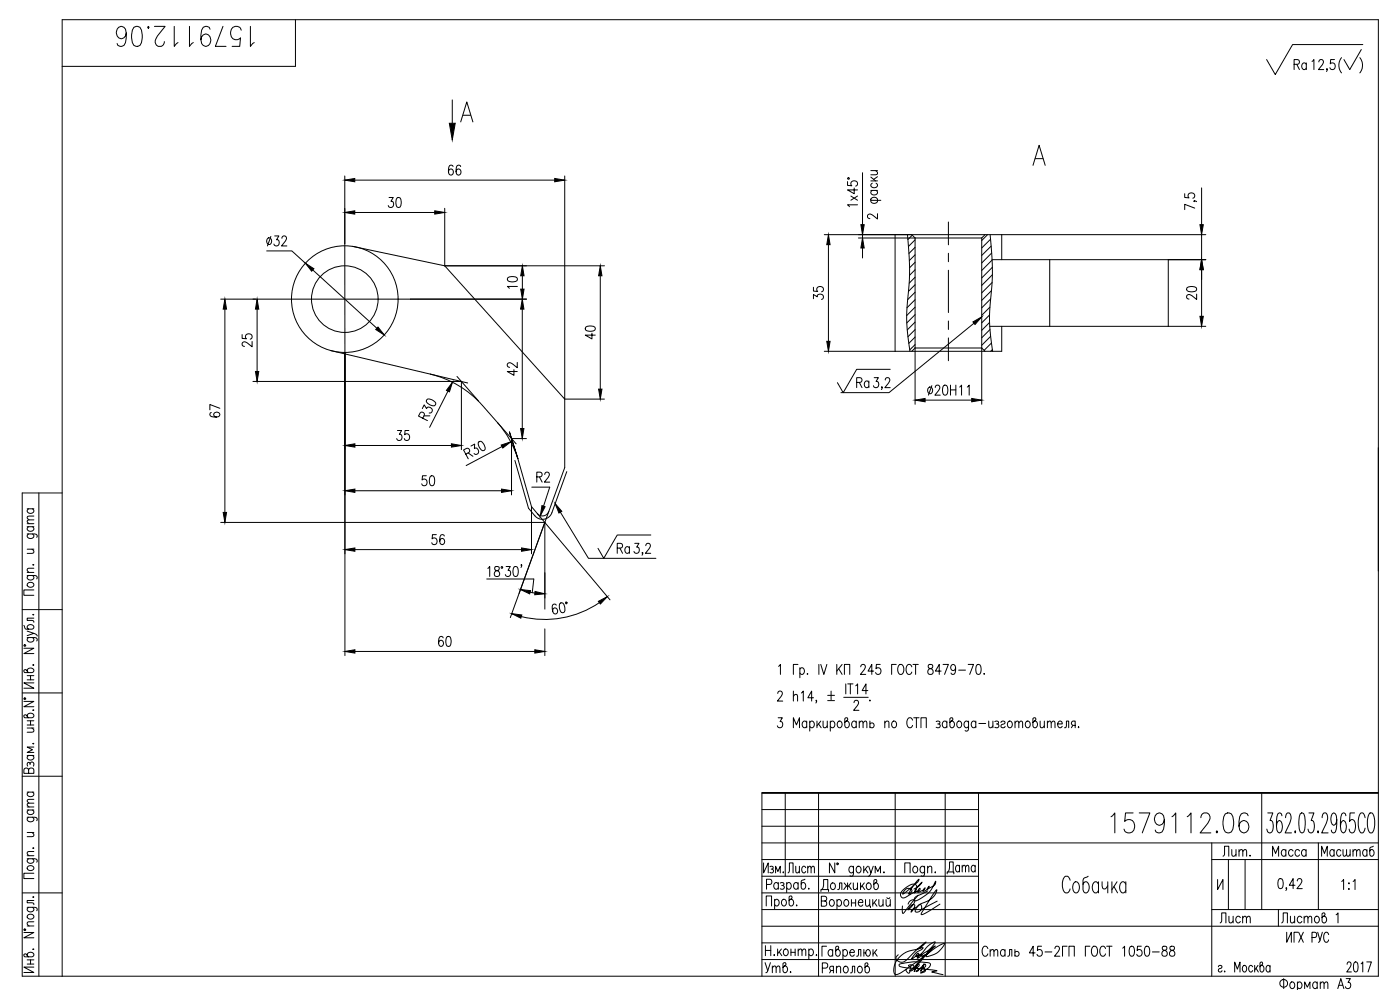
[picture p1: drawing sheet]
<svg xmlns="http://www.w3.org/2000/svg" width="420mm" height="297mm" viewBox="0 0 420 297" stroke-linecap="round" stroke-linejoin="round" font-family="sans-serif">
<defs><g id="words">
<g font-size="10.1">
<text x="33.9" y="15.2">1579112.06</text>
<text x="332.7" y="251.2">1579112.06</text>
</g>
<text font-size="7.9" x="401.1" y="22.9">( )</text>
<text font-size="7.1" x="283.3" y="263.5">Дата</text>
<g font-size="6.6">
<text x="387.3" y="22.2">Ra</text>
<text x="115.7" y="63.5">30</text>
<text x="79" y="75.1">32</text>
<text x="156.6" y="87.8" transform="rotate(-90 156.6 87.8)">10</text>
<text x="76.9" y="105.1" transform="rotate(-90 76.9 105.1)">25</text>
<text x="179.9" y="103" transform="rotate(-90 179.9 103)">40</text>
<text x="156.6" y="113.9" transform="rotate(-90 156.6 113.9)">42</text>
<text x="277.6" y="119.9">20H11</text>
<text x="67.4" y="126.3" transform="rotate(-90 67.4 126.3)">67</text>
<text x="125.6" y="147.1">50</text>
<text x="160.2" y="146">R2</text>
<text x="128.8" y="164.7">56</text>
<text x="235.7" y="263.2">Лист</text>
<text x="366.2" y="258.2">Лит.</text>
<text x="381" y="258.2">Масса</text>
<text x="395.8" y="258.2">Масштаб</text>
<text x="228.6" y="293.2">Утв.</text>
<text x="293.9" y="288.2">Сталь 45-2ГП ГОСТ 1050-88</text>
<text x="383.1" y="298.1">Фоpмат А3</text>
</g>
<g font-size="6.2">
<text x="133.7" y="53.6">66</text>
<text x="248.4" y="91" transform="rotate(-90 248.4 91)">35</text>
<text x="360.2" y="91" transform="rotate(-90 360.2 91)">20</text>
<text x="256.1" y="117.5">Ra</text>
<text x="118.2" y="133.3">35</text>
<text x="184.5" y="167.2">Ra</text>
<text x="130.9" y="195.1">60</text>
<text x="365.5" y="278">Лист</text>
<text x="383.8" y="278">Листов</text>
<text x="403.2" y="292.8">2017</text>
</g>
</g></defs>
<g fill="none" stroke="#000" stroke-width=".3">
<path d="M88.7 5.9v14h-70M395.8 18.6l.5-.7h.4l.5 .5-.4 1-1.1 1.5h1.6M409 13.4h-21.1l-5.2 9-2.6-4.5M135.7 30v7M138.3 36.6l1.8-6 1.8 6M138.9 34.6h2.3M398.3 20.7h-.2h.2l-.2 .7M103.5 52.8v53.4M106.5 54h60M169.5 52.8v66.9l-36-39.9M254.4 54.5v1.1l1.2 .1a.92 .92 0 0 1 .1-1.2 .92 .92 0 0 1 1.3 0 .92 .92 0 0 1 .1 1.2l-.3 .1M254.4 53.4h.4v.3h-.4z"/>
<path d="M255.4 58.8l2 1.3M256.4 56.4v1.7l-2-1.1h3M257.4 58.8l-2 1.3M258.9 51.8v15.6M261.3 57.1h2M261.3 54.3h2M261.3 53.1l1.5 1.2M261.3 51.2h2M261.5 59.5a1.17 1.17 0 0 1 1.8 .3v.6l-.4 .5a1.21 1.21 0 0 1-1.6-.5zM261.8 57.1a.66 .66 0 0 0-.5 .7 .66 .66 0 0 0 .5 .6 .85 .85 0 0 0 1.2 0 .85 .85 0 0 0-.1-1.3M261.8 55a.66 .66 0 0 0-.5 .6 .66 .66 0 0 0 .5 .6l.7 .1a.8 .8 0 0 0 .8-.9l-.4-.4M262.8 51.2l.5 .6-.1 .5-1.9 .1"/>
<path d="M263.3 53l-1.1 .8M310 49.6l1.8-6 1.9 6M310.7 47.6h2.3M355.5 58.1v1.2l1.3 .1a.92 .92 0 0 1 .1-1.3 .92 .92 0 0 1 1.3 0 .92 .92 0 0 1 .1 1.3l-.3 .1M360.6 56.4v11M80 75.3h7.6l4.1 3.7M105.8 73.9l27.7 5.9M106.5 63.8h24M133.5 79.8h47.9M133.5 62.5v17.3M247.4 70.4h114.5M248.6 73.4v29"/>
<path d="M257.4 61.5h-3l.5 .5M257.6 71.4h37M258.9 70.4v1M258.9 74.4v3M261.3 60.1h3.1M263.3 64.1v1.6l-1.4-1.1-1-.4-.4 .2-.1 .7 .7 .5M268.6 70.4v35M272.3 70.4a90.7 90.7 0 0 1-.2 23l.2 5.5 .8 6.5M273.6 70.4l1 1v49.9M273.8 70.6l-1.3 1.3M274.6 72l-2 2M274.6 74.2l-1.8 1.8"/>
<path d="M274.6 76.5l-1.7 1.7M274.6 78.7l-1.6 1.6M284.6 66.6v6.9M284.6 76v2.5M294.6 71.4v49.9M295.6 70.4l-1 1M296.4 70.4l-1.8 1.8M297.1 70.4a88.6 88.6 0 0 1-.1 23.1l.1 5.4 .8 6.5M297.3 71.8l-2.7 2.6M297.5 73.8l-2.9 2.9M297.6 75.9l-3 3M297.7 77.9h64.2"/>
<path d="M297.7 78l-3.1 3.1M300.6 70.4v7.5M315 77.9v20M350.6 77.9v20M358.4 60.3v.2v-.2l.7 .2M358.6 62.4l-3.1-1.1v1.6M360.6 70.4v7.5M66.2 89.8h10.5M67.5 92.7v61.1M75.9 89.8h82.1M77.2 92.7v18.8M93.9 81l19.2 17.5"/>
<path d="M156.7 92.7v35.9M180.1 82.7v34.1M274.6 87.7l-2.2 2.2M274.6 80.9l-1.6 1.7M274.6 83.2l-1.7 1.8M274.6 85.4l-2 2M274.6 89.9l-2.4 2.4M274.6 92.2l-2.5 2.5M274.6 94.4l-2.5 2.5M274.6 96.7l-2.3 2.3M274.6 98.9l-2.1 2.1M284.6 81.1v12.7"/>
<path d="M284.6 96.3v2.6M292.3 97l-25.5 20.8h-14.4M297 94.5l-2.4 2.4M297 96.8l-2.4 2.3M297 97.9h64.9M297.1 92.2l-2.5 2.4M297.1 98.9l-2.5 2.5M297.3 89.7l-2.7 2.7M297.6 87.2l-3 2.9M297.7 84.8l-3.1 3.1M297.8 80.2l-3.2 3.2M297.8 82.4l-3.2 3.2"/>
<path d="M300.6 97.9v7.5h-53.2M360.6 80.9v14M75.9 114.5h62.6v20.4M99.2 105.2l41.2 9.7M103.5 105.7v91M128.1 119.9a1.96 1.96 0 0 1 2.7 1.4l-.1 .2a1.96 1.96 0 0 1-2.7-1.3zM129.2 112.3a30 30 0 0 1 15.6 9.4l10.1 11.5M134.4 117.4l-5.5 10.8M137.1 113l6.5 7.3M181.4 119.7h-11.9v20.6l-4.8 13.2M264.8 116.2h-.3h.3l-.3 .7M265.7 114l.4-.7 .7 .1 .2 .5-.3 1-1.1 1.4h1.6"/>
<path d="M267.2 110.8h-10.1l-4 7-1.8-3M273.6 105.4l1-1h20l1 1M274.6 101.1l-1.9 1.9M274.6 103.4l-1.6 1.6M284.6 101.4v6.8M297.3 100.9l-2.7 2.7M297.6 102.9l-2.3 2.2M297.8 104.9l-.5 .5M106.5 133.7h29M126.7 122.6l.6-1.1 .7 1.1a.89 .89 0 0 1 1.6 0 .89 .89 0 0 1-.8 1.3M126.9 125.5l.4-.9a.73 .73 0 0 0-.3-.9 .73 .73 0 0 0-.9 .2l-.5 .9 2.7 1.4M127.2 124.8h1.8"/>
<path d="M139.8 136.3l.9-.5a.73 .73 0 0 0 .2-.9 .73 .73 0 0 0-.9-.4l-.9 .5 1.4 2.7M140.5 135.9l1.4 1M141.3 133.8l1.2-.6-.1 1.4a.88 .88 0 0 1 1.3 .8 .88 .88 0 0 1-1.4 .7M143.8 132.5l.2-.1a1.78 1.78 0 0 1 1.6 1.9v.5l-.4 .4a1.95 1.95 0 0 1-1.4-2.7zM149.3 126.8a30 30 0 0 1 6.1 10.8M150.7 134l-10.8 5.7M154.5 138.2l4.1 14.3 1.9 2.2a3 3 0 0 0 5.1-.9l4.5-12.3M155.4 137.6l-2.5-8 2.5 8M155.4 137.6l4.1 14.4M158 131.6h-4.5v16.9M277.6 120.1h14M8.2 158h2"/>
<path d="M8.2 157.1h2M8.2 152.7h2M8.6 158l-.3 .3a.95 .95 0 0 0 .5 1.1 .95 .95 0 0 0 1.2-.3 .64 .64 0 0 0-.3-1.1M8.6 152.7l-.3 .2a.95 .95 0 0 0 .5 1.2 .95 .95 0 0 0 1.2-.4 .65 .65 0 0 0-.3-1M10.2 156l-1.9 .1-.1 .5 .5 .5M10.2 154.8l-1.9 .1-.1 .5 .5 .6M11.7 147.9v145M18.7 147.9h-12v145h407v-287h-395v287M66.2 156.7h97.3M106.5 147.2h44M159.5 152v14.2M159.5 152l4 4.7"/>
<path d="M163.5 156.8v26M163.5 156.7l-7.7 21.4M164.7 153.5a1.99 1.99 0 0 1-3.4 .6M164.7 153.5l-1.2 3.2M165 146.2l-1.9 5.7M168.2 153.7l8.4 13.8h20.3M8.2 172.7l2.7 .1 .3 .3-.2 .6M8.2 160.2l2.7 .1 .3 .4-.2 .5M8.2 171.8h2M8.2 164.8h2M8.3 175.1a.95 .95 0 0 1 1.2-.4 .95 .95 0 0 1 .5 1.2 .95 .95 0 0 1-1.2 .3 .95 .95 0 0 1-.5-1.1zM8.6 172.7l-.3 .2a.97 .97 0 0 0 .6 1.2 .97 .97 0 0 0 1.3-.6v-.4l-.5-.4"/>
<path d="M8.6 160.2l-.3 .2a.97 .97 0 0 0 .6 1.3 .97 .97 0 0 0 1.3-.7v-.3l-.5-.5M9.6 164.8l.6 .6-.2 .5-1.8 .1M9.9 169.5h.3zM10.2 177h-3v1.6h3M10.2 170.5l-1.9 .1-.1 .6 .5 .6M106.5 164.9h50M146.1 173.7h14.1l-.5 4.1M146.4 170.5l.6-.5v3M148.6 170.1a.69 .69 0 0 0 .2 1 .94 .94 0 0 1 1.1 .9 .94 .94 0 0 1-1 1 .98 .98 0 0 1-.5-1.2 .98 .98 0 0 1 1.1-.7 .61 .61 0 0 0 .3-.6 .61 .61 0 0 0-.4-.5zM150.5 170.1h.3v.4h-.3zM151.9 170h1.2l-.6 1.1a.88 .88 0 0 1 .7 1.4 .88 .88 0 0 1-1.5-.1M154.3 170.1l.6-.1a1.76 1.76 0 0 1 .5 2.4l-.2 .4-.6 .2a1.76 1.76 0 0 1-.5-2.5z"/>
<path d="M156.6 169.5h-.3h.3l-.3 .8M159.1 177.7l1.4 .2M183.1 180l-19.6-23.2-10.3 28.5M192.9 165.9h-.2h.2l-.2 .7M193.8 163.7l.5-.7 .7 .2 .2 .4-.4 1-1.1 1.4h1.6M195.3 160.5h-10.1l-4 7-1.7-3M6.7 182.9h12M7.2 194.5h3l-3 1.6h3M7.2 187.6l.4 1.1 .3 .1h1.7l.4-.3a.64 .64 0 0 0-.3-1 .85 .85 0 0 0-1.2 .1 .85 .85 0 0 0 .1 1.2M7.2 193.5h.4v.3h-.4zM8.2 191.3l2.7 .1 .3 .3-.2 .6M8.2 189.4l2 .6-2 .7"/>
<path d="M8.6 191.3l-.3 .2a.97 .97 0 0 0 .6 1.2 .97 .97 0 0 0 1.3-.6v-.4l-.5-.4M9.9 199.5h.3zM9.9 184.4h.3zM10.2 190l.5 .3 .5 .5M10.2 185.5h-2v.6l1.8 .2 .2 .4M106.5 195.5h54M163.5 188.7v8M166.9 181.6l-.1-.3h-.6a1.61 1.61 0 0 0-.3 2.1l.2 .5a.68 .68 0 0 0 .7 .3 .68 .68 0 0 0 .5-.5l.1-.5a.89 .89 0 0 0-1-.8l-.3 .2-.2 .8M168 181.1l.6-.2a1.96 1.96 0 0 1 .5 2.9l-.2 .1a1.77 1.77 0 0 1-1-2.3zM169.7 180.7h.4v.4h-.3zM179.9 180.8a29.1 29.1 0 0 1-23.5 4.2M233.6 199.9l.6-.5v2.9"/>
<path d="M239.5 199.4h-1.4v2.9M245.8 199.4v2.9M246.3 199.4l.9 2.9 1-2.9M251.1 199.4v2.9M252.7 199.4l-1.6 2M264.2 199.4h-1.2l-.1 1.2a.92 .92 0 0 1 1.3 .1 .92 .92 0 0 1 0 1.3 .92 .92 0 0 1-1.3 .1l-.1-.3M269 199.4h-1.4v2.9M269.9 199.5l.2-.1a1.43 1.43 0 0 1 1 2.2 .89 .89 0 0 1-1.1 .7 .89 .89 0 0 1-.6-1.1v-.7zM274 199.4h1.6M274.8 199.4v2.9M278.7 199.5a.68 .68 0 0 0 .2 1 .94 .94 0 0 1 1.1 .9 .94 .94 0 0 1-1 .9 .98 .98 0 0 1-.5-1.1 .98 .98 0 0 1 1.1-.7 .61 .61 0 0 0 .3-.6 .61 .61 0 0 0-.4-.5zM283 199.4h1.6l-1.1 2.9"/>
<path d="M290.6 199.4h1.6l-1.2 2.9M293.2 199.5l.6-.1a1.95 1.95 0 0 1 0 2.9h-.3a1.76 1.76 0 0 1-.5-2.4zM6.7 207.9h12M7.2 210.4h3l-3 1.6h3M7.2 209.5h.4v.3h-.4zM8.2 201.4a1 1 0 0 1 1-1 1 1 0 0 1 1 1l-.6 .4h-2.1l-.3-.7 .4-.2 .3 .1 .7 .8M8.2 214.9a1 1 0 0 1 1-.9 1 1 0 0 1 1 .9l-.6 .5h-2.1l-.3-.7 .4-.3 .3 .2 .7 .8M8.2 202.7h2M8.2 204h2M8.2 218.4h2M8.2 216.3h2M8.2 217.5h2"/>
<path d="M9.2 202.7v1.3M9.2 216.3v1.2M9.6 218.4l.6 .6-.2 .6-1.8 .1M9.9 213.1h.3zM10.2 204.9h-3l3 1.6h-3M233.4 208.1l.5-.7 .7 .1 .2 .4-.4 1-1.1 1.5h1.6M233.5 215.4h1.3l-.7 1.1a.89 .89 0 0 1 .7 1.4 .89 .89 0 0 1-1.5-.1M238.1 208.9l.6-.5 .5 .1 .2 1.9M238.1 218.4v-3l.9 2.1 .9-2.1v3M238.1 207.4v3M240.1 200.8a.66 .66 0 0 1 .6-.5 .66 .66 0 0 1 .6 .5l.1 .7a.8 .8 0 0 1-.9 .8l-.4-.4M240.1 200.4v3"/>
<path d="M240.5 207.9l.6-.5v3M242.1 216.8l-.2-.3a.95 .95 0 0 0-1.2 .5 .95 .95 0 0 0 .4 1.2 .64 .64 0 0 0 1-.3M242.1 216.4v2M242.3 202.1v.2zM243 216.8l.2-.3a.97 .97 0 0 1 1.3 .6 .97 .97 0 0 1-.7 1.3h-.3l-.5-.5M243 216.4v3M244.2 209.4h-1.8l1.2-2v3M245.1 210.2h-.3h.3l-.3 .7M245.2 216.4v2M245.6 217.2l.8 1.2M246.3 216.4l-1.1 1.4M247 216.4l.1 1.8 .6 .2 .6-.6"/>
<path d="M248.3 216.4v2M248.4 208.6h2M248.4 210.2h2M249.2 216.8l.2-.3a.97 .97 0 0 1 1.2 .6 .97 .97 0 0 1-.6 1.3h-.3l-.5-.5M249.2 216.4v3M249.4 207.4v2.5M251.6 216.5a.97 .97 0 0 1 1.2 .6 .97 .97 0 0 1-.6 1.3 1.03 1.03 0 0 1-1-.8 1.03 1.03 0 0 1 .4-1.1zM251.7 200.6l1 1.7M253.2 209.2h7.4M253.4 202.3v-2.9h1.6v2.9M253.8 205.2v3M254 216.4a1 1 0 0 1 .9 1 1 1 0 0 1-.9 1l-.5-.6v-2.2l.7-.2 .2 .4-.1 .3-.8 .7"/>
<path d="M254.4 205.2h1.6M255.2 205.2v3M256.3 210.8l.5-.7 .6 .2 .3 .4-.4 1-1.1 1.4h1.6M256.8 205.8l.6-.6v3M257 216.8l-.3-.3a.95 .95 0 0 0-1.1 .5 .95 .95 0 0 0 .3 1.2 .64 .64 0 0 0 1.1-.3M257 216.4v2M257.9 216.9l.5-.5 .5 .1 .1 1.9M257.9 216.4v2M258.3 200.1l.5-.7h.4l.5 .5-.3 1-1.2 1.4h1.6M259 216.9l.6-.5 .4 .1 .2 1.9M260.5 207.2h-1.8l1.2-2v3M261.1 210.1v.3z"/>
<path d="M261.1 217.2a.73 .73 0 0 1 1.2 0 .73 .73 0 0 1-.4 1.2h-.5l-.3-.3M261.1 216.4v2M262.2 201.4h-1.7l1.1-2v2.9M265.5 216.9l.6-.5 .6 .1 .1 1.9M265.5 216.4v2M267.9 216.5a.97 .97 0 0 1 1.3 .6 .97 .97 0 0 1-.7 1.3 1.03 1.03 0 0 1-.9-.8 1.03 1.03 0 0 1 .3-1.1zM273.6 200.1a.89 .89 0 0 0-1-.7 .89 .89 0 0 0-.7 1.1v.7a.89 .89 0 0 0 .7 1.1 .89 .89 0 0 0 1-.7M273.9 216.1a.89 .89 0 0 0-1.1-.7 .89 .89 0 0 0-.6 1.1v.7a.89 .89 0 0 0 .6 1.1 .89 .89 0 0 0 1.1-.7M274.2 215.4h1.6M275 215.4v3M276.4 218.4v-3h1.6v3M281 216.5a.71 .71 0 0 1 1.1 .3l-.1 .3-.6 .1"/>
<path d="M281.8 217.2l.4 .6-.2 .4h-1M282.4 201.4h-1.7l1.2-2v2.9M284.2 216.8l-.3-.3a.95 .95 0 0 0-1.1 .5 .95 .95 0 0 0 .3 1.2 .64 .64 0 0 0 1.1-.3M284.2 216.4v2M285.5 216.4a1 1 0 0 1 1 1 1 1 0 0 1-1 1l-.4-.6v-2.2l.7-.2 .2 .4-.1 .3-.8 .7M286.8 200.4a.79 .79 0 0 1-.8 .8 .88 .88 0 0 1-.7-1.1 .88 .88 0 0 1 1.1-.6 2.56 2.56 0 0 1 0 2.7l-.5 .1-.5-.4M287.5 216.5a.97 .97 0 0 1 1.2 .6 .97 .97 0 0 1-.7 1.3 1.02 1.02 0 0 1-.9-.8 1.02 1.02 0 0 1 .4-1.1zM287.7 201.1h2.1M290.7 216.8l-.1-.2a.58 .58 0 0 0-1-.1 .95 .95 0 0 0-.3 1.2 .95 .95 0 0 0 1.1 .5l.3-.3M290.7 216.4l-.1 2.7a.58 .58 0 0 1-1 .1M292.9 216.8l-.3-.3a.95 .95 0 0 0-1.1 .5 .95 .95 0 0 0 .3 1.2 .65 .65 0 0 0 1.1-.3M292.9 216.4v2"/>
<path d="M293.8 217.1h2M295.4 202.1v.2zM296.7 216.4l.1 1.8 .6 .2 .6-.6M298 216.4v2M298.6 216.5a.71 .71 0 0 1 1.1 .3l-.1 .3-.6 .1M299.4 217.2l.4 .6-.2 .4h-1M300.4 216.8a.66 .66 0 0 1 .6-.5 .66 .66 0 0 1 .6 .5l-.1 .3-.8 .3a.55 .55 0 0 0-.2 .8 .73 .73 0 0 0 1.1-.3M302.7 216.5a.97 .97 0 0 1 1.2 .6 .97 .97 0 0 1-.7 1.3 1.03 1.03 0 0 1-.9-.8 1.03 1.03 0 0 1 .4-1.1zM304.6 216.9l.6-.5 .4 .1 .2 1.9M304.6 216.4v2M305.8 216.9l.5-.5 .5 .1 .1 1.9M308 216.5a.97 .97 0 0 1 1.3 .6 .97 .97 0 0 1-.7 1.3 1.02 1.02 0 0 1-.9-.8 1.02 1.02 0 0 1 .3-1.1z"/>
<path d="M310.5 216.4a1 1 0 0 1 .9 1 1 1 0 0 1-.9 1l-.5-.6v-2.2l.7-.2 .2 .4-.1 .3-.8 .7M312.2 216.4l.1 1.8 .5 .2 .6-.6M313.4 216.4v2M314.3 216.9l.6-.5 .5 .1 .1 1.9M314.3 216.4v2M315.5 216.9l.6-.5 .4 .1 .1 1.9M317.4 217.2h1.4l-.2-.7a.97 .97 0 0 0-1.3 .6 .97 .97 0 0 0 .7 1.3h.3l.5-.5M319.5 218.4l.4-.2 .2-1.8h.6v2M322 217.6l-.5 .8M322.7 217.6h-.7l-.4-.2-.1-.5 .5-.5h.7v2M323.7 218.1v.3zM6.7 232.9h12"/>
<path d="M8.2 237.7h2M8.2 226.7h2M8.6 237.7a.66 .66 0 0 0-.5 .6 .66 .66 0 0 0 .5 .6 .85 .85 0 0 0 1.2 0 .85 .85 0 0 0-.1-1.2M8.6 231l-.6-.6-.5 .2-.3 .4v1h3v-1a.81 .81 0 0 0-.8-.6 .81 .81 0 0 0-.8 .6v1M8.6 226.7l-.3 .2a.95 .95 0 0 0 .5 1.2 .95 .95 0 0 0 1.2-.4 .64 .64 0 0 0-.3-1M9 229.1l.6-.5 .4 .2v1.1M9 229.4l-.1-.6-.3-.1a.71 .71 0 0 0-.3 1.2M9.9 223.1h.3zM10.2 239.8l-1.9 .2-.1 .4 .5 .6M10.2 224.2h-2l1.5 .8-1.5 .8h2M228.7 237.9h185h-185M228.7 237.9v55"/>
<path d="M235.7 237.9v25M245.7 237.9v55M268.7 237.9v55M283.7 237.9v55M293.7 237.9v55M378.7 237.9v35M8.2 257.7l2.7 .1a.58 .58 0 0 1 .1 .9M8.2 245.2l2.7 .1a.58 .58 0 0 1 .1 .9M8.2 256.7h2M8.2 249.8h2M8.2 243h2M8.2 242.1h2"/>
<path d="M8.6 257.7l-.2 .1a.58 .58 0 0 0-.1 .9 .95 .95 0 0 0 1.2 .4 .95 .95 0 0 0 .5-1.2l-.3-.2M8.6 245.2l-.2 .1a.58 .58 0 0 0-.1 .9 .95 .95 0 0 0 1.2 .4 .95 .95 0 0 0 .5-1.2l-.3-.2M8.6 243l-.3 .3a.95 .95 0 0 0 .5 1.1 .95 .95 0 0 0 1.2-.3 .64 .64 0 0 0-.3-1.1M9.6 249.8l.6 .5-.2 .6-1.8 .1M9.9 254.5h.3zM10.2 255.5l-1.9 .1-.1 .6 .5 .5M10.2 241l-1.9 .1-.1 .5 .5 .5M228.7 252.9h185M228.7 247.9h65M228.7 257.9h65M228.7 242.9h65M229.2 258.9v3l1.4-3v3"/>
<path d="M250.5 258.9v3l-1.6-3v3M251.2 259h.3v.4h-.3zM256.1 259.9l-.1 2.7a.58 .58 0 0 1-.9 .2M259.2 259.9v2M260.4 259.9l-1.2 1.4M260.7 259.9l.7 2 .7-2M277.5 259.9l-.1 2.7-.4 .3-.6-.1M278.4 259.9v2M363.7 257.9h50M363.7 252.9v40M368.7 257.9v15M373.7 257.9v15"/>
<path d="M380.5 243.9h1.5l-.8 2.3h.4a2.84 2.84 0 0 1-.3 3.7l-.8-.3-.3-.8M384.7 244.8l-.1-.6-.4-.3-.7 .3a9.1 9.1 0 0 0 0 5.4l.5 .3a2.49 2.49 0 0 0 0-3.7l-.5 .3-.4 1.4M385.8 245.3l.3-1.1 .3-.3h.5a2.58 2.58 0 0 1 .2 3.1l-1.4 2.9h1.9M388.7 249.3v.6zM390.2 244.2l.4-.3 .7 .3a8.9 8.9 0 0 1 0 5.4l-.4 .3-.7-.3a8.9 8.9 0 0 1 0-5.4zM392.8 243.9h1.5l-.8 2.3h.4a2.84 2.84 0 0 1-.3 3.7l-.8-.3-.3-.8M395.6 249.3v.6zM395.7 252.9v20M396.8 245.3l.3-1.1 .2-.3h.6a2.58 2.58 0 0 1 .1 3.1l-1.3 2.9h1.9M401.2 245.9l-.4 1.4-.6 .3a2.5 2.5 0 0 1 0-3.7l.6 .3a8 8 0 0 1 0 5.4l-.7 .3-.4-.3-.2-.6M403.9 244.8l-.1-.6-.4-.3-.7 .3a8.9 8.9 0 0 0 0 5.4l.5 .3a2.49 2.49 0 0 0 0-3.7l-.5 .3-.4 1.4M406.5 243.9h-1.3l-.2 2.6 .6-.6h.4a2.81 2.81 0 0 1 0 4l-.8-.3-.3-.8"/>
<path d="M409.7 245.3l-.2-.5a.96 .96 0 0 0-1-.9 5.6 5.6 0 0 0 0 6 1.2 1.2 0 0 0 1.2-1.4M411.2 243.9a1.22 1.22 0 0 1 1.2 1.4 5.3 5.3 0 0 1-.7 4.6 1.22 1.22 0 0 1-1.2-1.4 5.3 5.3 0 0 1 .7-4.6zM6.7 267.9h12M7.2 279.8h3l-3 1.6h3M7.2 278.8h.4v.3h-.4zM8.2 272.2l2.7 .1 .3 .4-.2 .6M8.2 277.8h2M8.3 260.1a.95 .95 0 0 1 1.2-.4 .95 .95 0 0 1 .5 1.2 .95 .95 0 0 1-1.2 .3 .95 .95 0 0 1-.5-1.1zM8.3 274.6a.95 .95 0 0 1 1.2-.3 .95 .95 0 0 1 .5 1.1 .95 .95 0 0 1-1.2 .4 .95 .95 0 0 1-.5-1.2zM8.6 272.2l-.3 .3a.97 .97 0 0 0 .6 1.2 .97 .97 0 0 0 1.3-.7v-.3l-.5-.5M9.9 269.2h.3zM10.2 262h-3v1.6h3"/>
<path d="M10.2 276.6l-1.9 .1-.1 .6 .5 .5M10.2 270.2h-2v.7l1.8 .1 .2 .4M228.7 267.9h65M228.7 277.9h185M228.7 272.9h65M228.7 262.9h65M230 271.8v-3h1.6v3M230 265.4h1.1a.81 .81 0 0 0 .6-.8 .81 .81 0 0 0-.6-.8h-1.1v3M231.1 260.1a.59 .59 0 0 1 1 .2l-.1 .3-.5 .2M231.8 260.8l.4 .5-.2 .5h-.9M232.5 270.3a.66 .66 0 0 1 .6-.5 .66 .66 0 0 1 .6 .5 .91 .91 0 0 1 .1 1.1 .91 .91 0 0 1-1.1 .3l-.2-.3M232.5 269.8v3"/>
<path d="M232.8 261.9v-2l.7 1.6 .7-1.6v2M233.6 265.2l-.2-.2a.95 .95 0 0 0-1.2 .5 .95 .95 0 0 0 .4 1.2 .64 .64 0 0 0 1-.3M233.6 264.8v2M234.2 265a.71 .71 0 0 1 1.1 .2l-.1 .3-.6 .2M234.9 270a.65 .65 0 0 1 1 .3l.1 .7a.82 .82 0 0 1-.9 .8l-.2-.1a1.23 1.23 0 0 1 0-1.7zM235 265.7l.4 .5-.2 .5h-1M236.1 265.2l.2-.2a.97 .97 0 0 1 1.2 .6 .97 .97 0 0 1-.6 1.2h-.3l-.5-.4M236.1 264.8v3M237.3 269.8a1 1 0 0 1 .9 1 1 1 0 0 1-.9 1l-.5-.5v-2.2l.7-.3 .2 .5-.1 .2-.8 .8M239.1 271.5v.3zM239.5 265.2a.66 .66 0 0 0-.6-.4 .66 .66 0 0 0-.6 .4 .85 .85 0 0 0 0 1.3 .85 .85 0 0 0 1.2-.1M239.5 264.8v2"/>
<path d="M241.6 263.8l-1.1 .4v2.3a.59 .59 0 0 0 1 .2 .95 .95 0 0 0 .3-1.3 .95 .95 0 0 0-1.1-.4l-.3 .2M242.7 266.5v.3zM246.4 267.5v-.6h2.3v.6M246.5 270.3h1a.81 .81 0 0 1 .6 .8 .81 .81 0 0 1-.6 .8h-1v-3h1l.5 .3 .1 .6-.6 .5M246.6 266.9a3.1 3.1 0 0 0 .6-3h1.2v3M249.2 270.1a.97 .97 0 0 1 1.3 .6 .97 .97 0 0 1-.7 1.2 1.02 1.02 0 0 1-.9-.7 1.02 1.02 0 0 1 .3-1.1zM249.6 265a.65 .65 0 0 1 1 .3l.1 .8a.82 .82 0 0 1-.9 .8l-.2-.1a1.23 1.23 0 0 1 0-1.8zM251.2 270.3l.2-.2a.97 .97 0 0 1 1.2 .6 .97 .97 0 0 1-.6 1.2h-.4l-.4-.4M251.2 269.9v3M251.4 266.9l.5-.1 .1-1.9h.7v2M253.3 264.9l1.1 1.3 1-1.3M253.6 270.1a.97 .97 0 0 1 1.2 .6 .97 .97 0 0 1-.6 1.2 1.02 1.02 0 0 1-1-.7 1.02 1.02 0 0 1 .4-1.1z"/>
<path d="M254 265.8l-.8 1.1M254.4 264.9v2M254.7 265.8l.8 1.1M255.5 270.9h1.3M255.5 269.9v2M256.1 264.9l.1 1.9 .6 .1 .5-.6M256.1 260.3l-.1-.1a.58 .58 0 0 0-.9-.1 .95 .95 0 0 0-.4 1.2 .95 .95 0 0 0 1.2 .5l.2-.3M256.8 269.9v2M257.3 260.1a.97 .97 0 0 1 1.2 .6 .97 .97 0 0 1-.6 1.2 1.02 1.02 0 0 1-1-.7 1.02 1.02 0 0 1 .4-1.1zM257.3 264.9v2M257.6 270.8h1.4l-.2-.6a.58 .58 0 0 0-.9-.1 .95 .95 0 0 0-.3 1.2 .95 .95 0 0 0 1.1 .5l.3-.3M258.3 264.9v2"/>
<path d="M258.7 265.8l.8 1.1M259.4 264.9l-1.1 1.4M259.7 260.8l.8 1.1M259.8 269.9l.1 1.9 .5 .1 .6-.6M260.3 265a.64 .64 0 0 1 1 .3 .91 .91 0 0 1 .1 1.1 .91 .91 0 0 1-1.1 .4 1.2 1.2 0 0 1 0-1.8zM261 269.9v2h.2v.4M261.4 261.9l-.2 .6-.6 .4M261.9 269.9v2M262.4 270.8l.8 1.1M262.6 261.9v-2l.9 1.6 .7-1.6v2M262.7 264.9a1 1 0 0 1 .9 1 1 1 0 0 1-.9 1l-.4-.6v-2.1l.6-.3 .3 .4-.1 .3-.8 .7M263.1 269.9l-1.2 1.4"/>
<path d="M263.8 269.9l.1 1.9 .5 .1 .6-.6M265 269.9v2M265.3 261.6v.3zM265.9 269.9l.1 1.9 .6 .1 .6-.6M266.2 269.3l.3 .3 .6-.3M267.2 269.9v2M271.5 261.9v-3h1.6v3M271.7 266.9a1.15 1.15 0 0 1 2 .5l-.8 1a8.7 8.7 0 0 1 2.4-4.2l.5-.4-.4 .9-4.5 3.6zM272.5 271.3a1.38 1.38 0 0 1 2.1-1.1 5.2 5.2 0 0 1-2 2.8 1.56 1.56 0 0 1 1.9-1.4l-.2 .9-.9 1.2 .6-1 2-1.3a1.28 1.28 0 0 1 .5 1.6 1.28 1.28 0 0 1-1.5 .7l-.2-.1a2.65 2.65 0 0 1 2-2.6 5.2 5.2 0 0 0 4.3-4l-1 1.2-3.4 5.5a.4 .4 0 0 0-.3 .6 .4 .4 0 0 0 .7 0l5-3M274.3 260.1a.97 .97 0 0 1 1.2 .6 .97 .97 0 0 1-.7 1.2 1.02 1.02 0 0 1-.9-.7 1.02 1.02 0 0 1 .4-1.1zM274.3 266.7a4.5 4.5 0 0 0 2.4-2l-.3 .3a4.6 4.6 0 0 0-2 2.9h.1a1.71 1.71 0 0 0 .2-2.5 4.7 4.7 0 0 0-4.2 2.2 1.09 1.09 0 0 0 .1 1.6 1.09 1.09 0 0 0 1.6-.2l1.7-1 2-.8 .2-.4v-.3l-.6 .7-.1 .4 .2 .1a2.67 2.67 0 0 0 2.1-1.3l-.8 .9a1.78 1.78 0 0 0 2-1.4l-.5 .9a4.8 4.8 0 0 0 2.4-1.8v-.6l-.1 .2a9 9 0 0 1-6.2 5.7l-.1-.5a2.44 2.44 0 0 1 2-1.5l2-1M275.5 268.6l-4.5 5.5-.2-.5v-1.8"/>
<path d="M277.5 260.3l-.2-.2a.97 .97 0 0 0-1.3 .6 .97 .97 0 0 0 .7 1.2h.3l.5-.4M278.4 260.5l.6-.6 .5 .2 .1 1.8M280.7 261.6v.3zM281.3 270.4l-5.1 2.7M321.2 264.1a1.09 1.09 0 0 0-1.1-1.2 1.09 1.09 0 0 0-1.1 1.2 3.6 3.6 0 0 0 .8 3.8 1.18 1.18 0 0 0 1.4-1.2M322.4 264.8l.8-.2a2.16 2.16 0 0 1 0 3.3h-.5a2.25 2.25 0 0 1-.3-3.1zM326.6 262.9l-1.4 .7-.2 3.4a.94 .94 0 0 0 1.1 .9 2.14 2.14 0 0 0 0-3.3h-.5l-.6 .7M329.7 265.3l-.7-.7h-.4a2.16 2.16 0 0 0 0 3.3h.4l.7-.7M329.7 264.6v3.3M330.8 264.6v1.2l.1 .7 .3 .2h.5l.8-.9M332.5 264.6v3.3M333.7 264.6v3.3"/>
<path d="M334.3 266l1.1 1.9M335.2 264.6l-1.5 2.4M337.9 265.3l-.7-.7h-.4a2.16 2.16 0 0 0 0 3.3h.4l.7-.7M337.9 264.6v3.3M363.7 272.9h50M365.4 263.9v3l1.6-3v3M383.8 263.8l.6-.2a1.96 1.96 0 0 1 0 3h-.2a1.77 1.77 0 0 1-.6-2.4zM386.1 266.5h-.2h.2l-.2 .7M386.2 279.7v3l1.4-3v3M388.7 265.6h-1.8l1.2-2v3M389.3 264.3l.5-.7h.4l.5 .6-.3 1-1.2 1.4h1.6M389.6 279.7h-1.2v3"/>
<path d="M389.8 279.7l1.3 3M391.1 279.7l-1.3 3M395.5 279.7l.7 2.4M396.9 279.7l-.9 2.7-.3 .3M401 274.5l.6-.6v3M402.7 264.5l.5-.6v3M404.8 264.9v.3zM404.8 266.6v.3zM406.1 264.5l.6-.6v3M8.2 286.6a1 1 0 0 1 1-.9 1 1 0 0 1 1 .9l-.6 .5h-2.1l-.3-.7 .4-.2 .3 .1 .7 .8M8.2 288h2M8.2 289.3h2"/>
<path d="M9.2 288v1.3M9.9 284.8h.3zM10.2 290.2h-3l3 1.6h-3M228.7 287.9h65M228.7 282.9h65M229.7 283.7v3M229.7 285.2h1.6M231.3 283.7v3M233.4 284.7v2M234.5 284.7l-1.1 1.5M235.4 284.9a.64 .64 0 0 1 1.1 .3 .91 .91 0 0 1 0 1.1 .91 .91 0 0 1-1.1 .3 1.23 1.23 0 0 1 0-1.7zM237.4 284.7v2"/>
<path d="M238.6 284.7v2M239.5 285.3l.6-.6 .5 .2 .1 1.8M239.5 284.7v2M240.7 285.3l.6-.6 .4 .2 .1 1.8M242.7 285.2a.67 .67 0 0 1 .7-.5 .67 .67 0 0 1 .6 .5 .91 .91 0 0 1 0 1.1 .91 .91 0 0 1-1 .3l-.3-.3M242.7 284.7v3M245 286.5v.2zM246.8 290.5h1a.82 .82 0 0 0 .6-.8 .82 .82 0 0 0-.6-.8h-1v3M248.1 283.9h-1.4v3M249.4 291.2l-.4 .7M249.9 285.3l-.2-.3a.95 .95 0 0 0-1.2 .5 .95 .95 0 0 0 .4 1.3 .64 .64 0 0 0 1-.3M249.9 284.9v2"/>
<path d="M250.1 291.2l-.9-.2-.2-.4 .2-.6 .9-.1v2M251 290.5l.6-.6 .6 .1 .1 1.9M251 289.9v2M251.3 284.9a1 1 0 0 1 .9 1 1 1 0 0 1-.9 1l-.5-.6v-2.1l.7-.3 .2 .4-.1 .3-.8 .7M253 285.3l.2-.3a.97 .97 0 0 1 1.2 .7 .97 .97 0 0 1-.6 1.2h-.4l-.4-.4M253 284.9v3M253.4 290a.64 .64 0 0 1 1.1 .3 .91 .91 0 0 1 0 1.1 .91 .91 0 0 1-1.1 .4 1.2 1.2 0 0 1 0-1.8zM255 285.8h1.4l-.1-.6a.58 .58 0 0 0-.9-.2 .95 .95 0 0 0-.4 1.3 .95 .95 0 0 0 1.2 .5l.2-.3M255.2 291.9l.5-.1 .1-1.9h.7v2M257.1 286.9l.4-.1 .2-1.9h.6v2M257.7 290a.64 .64 0 0 1 1 .3 .91 .91 0 0 1 0 1.1 .91 .91 0 0 1-1 .4 1.23 1.23 0 0 1 0-1.8zM259.3 285.9l.5-.1a.82 .82 0 0 1 .8-.9 1.07 1.07 0 0 1 .6 1.1 1.07 1.07 0 0 1-.8 .9l-.5-.4-.1-.6"/>
<path d="M259.3 284.9v2M260.1 289.9a1 1 0 0 1 .9 1 1 1 0 0 1-.9 1l-.5-.6v-2.1l.7-.3 .2 .4-.1 .3-.8 .7M262 284.9v2M262.5 285.8l.8 1.1M263.1 284.9l-1.1 1.4M273 290l-.3-.2a.9 .9 0 0 1 1.5 .3l-1.2 1.2a2.63 2.63 0 0 0 2.2-1.8l-.8 2 .9-1.9 .5-.2-.1 .5-.7 .4a.61 .61 0 0 1 .7 .7 .61 .61 0 0 1-.8 .5v-.1a5.4 5.4 0 0 0 2.4-2.2l-1 2.2 1.3-2.1a.73 .73 0 0 1 .1 .8 .73 .73 0 0 1-.9 .3l.5 .2a.65 .65 0 0 1 .4 .8 .65 .65 0 0 1-.8 .4l-.6 .2 2.2-1.5a.85 .85 0 0 0 .7-.8 .85 .85 0 0 0-.6-.9h-.5a16.4 16.4 0 0 0-8.3 .7v.1a1.18 1.18 0 0 0 1.5 .7l9.7 .9 .2 .1-1.6 .4 3.4 .7M273.4 289.8l-.5 2.1-.7-.2-.4-.7 .3-.1M275.2 284.9l1.7-.6v.3a6.4 6.4 0 0 0-3 2.5l-.3 .7 2.1-1.4v-.3a.59 .59 0 0 0-.6 .2 .59 .59 0 0 0-.1 .7l1.5-.7a1.38 1.38 0 0 1-1.2 1.2l1.5-1.7a6.7 6.7 0 0 1 3.9-3.2l-.1 .2a10.5 10.5 0 0 1-3.7 3.5l-.2 .7 .9-.5-3.5 4.2 3-3.3a9.2 9.2 0 0 1 3.6-3.6l-2.2 2.1-.5 1.1a6 6 0 0 0 5.4-4l-2.7 1.4-10.9 7.8a.99 .99 0 0 1-1.3 .1 .99 .99 0 0 1-.3-1.3 7.1 7.1 0 0 1 6.9-6.2 6.3 6.3 0 0 0 2.8-2.2l-2.3 1.9-3.2 3.2a1.89 1.89 0 0 1-1.9 1 1.89 1.89 0 0 1-1.6-1.4l.7-.8M365.6 290.1a.56 .56 0 0 1 .6-.5 .56 .56 0 0 1 .5 .5l-.3 .4-.7 .3-.1 .4a.56 .56 0 0 0 .6 .5 .56 .56 0 0 0 .5-.5M367.5 291.4v.3zM370.5 291.7v-3l.8 2.1 .8-2.1v3M373.1 289.8l.2-.1a1.02 1.02 0 0 1 .9 1 1.02 1.02 0 0 1-.9 1l-.5-.9z"/>
<path d="M375.9 290.1l-.4-.4a1.02 1.02 0 0 0-.8 1 1.02 1.02 0 0 0 .8 1l.4-.5M376.5 289.7v2M376.9 290.5l.7 1.2M377.5 289.7l-1 1.4M378.5 289.7a1.02 1.02 0 0 1 .8 1 1.02 1.02 0 0 1-.8 1l-.4-.6v-2.2l.3-.2 .4 .1a.74 .74 0 0 1-.5 1l-.2 .3M381.1 290.1l-.4-.4a1.02 1.02 0 0 0-.8 1 1.02 1.02 0 0 0 .8 1l.4-.5M381.1 289.7v2M393.8 281.3h.9a.85 .85 0 0 0 .5-.8 .85 .85 0 0 0-.5-.8h-.9v3M398.7 280.4v-.3a.67 .67 0 0 0-.8-.4 .67 .67 0 0 0-.5 .7v1.6a.7 .7 0 0 0 .6 .7 .7 .7 0 0 0 .7-.7"/>
<circle cx="103.5" cy="89.7" r="16"/>
<circle cx="103.5" cy="89.7" r="10"/>
</g>
<g fill="#000" stroke="#000" stroke-width=".3">
<path d="M103.5 54l3-.5v1zM134.9 37h1.7l-.9 5zM166.5 53.5l3 .5-3 .5zM103.5 63.8l3-.5v.9zM130.5 63.3l3 .5-3 .4zM248.6 70.4l.5 3h-1zM258.9 71.4l.5 3h-1zM258.4 67.4h1l-.5 3zM360.1 67.4h1l-.5 3zM67.5 89.8l.5 2.9h-1zM77.2 89.8l.5 2.9h-1zM91.7 79l2.5 1.6-.7 .8z"/>
<path d="M113.4 98.1l1.9 2.4-2.5-1.6zM156.7 89.8l.5 2.9h-1zM156.8 79.8l.5 2.9h-1zM180.1 79.8l.6 2.9h-1zM292 96.6l2.6-1.5-2 2.3zM360.6 77.9l.5 3h-1zM360.1 94.9h1l-.5 3zM76.7 111.5h1l-.5 3zM135.8 114.7l-.9 2.9-.9-.5zM179.7 116.8h1l-.6 2.9zM248.1 102.4h1l-.5 3zM274.6 120.1l3-.5v1z"/>
<path d="M291.6 119.6l3 .5-3 .5zM103.5 133.7l3-.5v1zM135.5 133.2l3 .5-3 .5zM150.4 133.5l2.9-.9-2.4 1.8zM156.2 128.6h1l-.5 3zM67 153.8h1l-.5 2.9zM103.5 147.2l3-.5v1zM150.5 146.7l3 .5-3 .5zM162.6 151.7l1 .3-1.4 2.7zM166.6 151.1l2 2.3-.9 .5zM103.5 164.9l3-.5v1zM156.5 164.4l3 .5-3 .5z"/>
<path d="M156.2 176.9l3 .3-.2 1zM160.6 177.5l2.9 .7-3 .3zM103.5 195.5l3-.5v1zM153.6 184.1l3 .4-.3 1zM160.5 195l3 .5-3 .5zM179.6 180.4l2.7-1.4-2.1 2.2z"/>
</g>
<use href="#words"/>
</svg>
